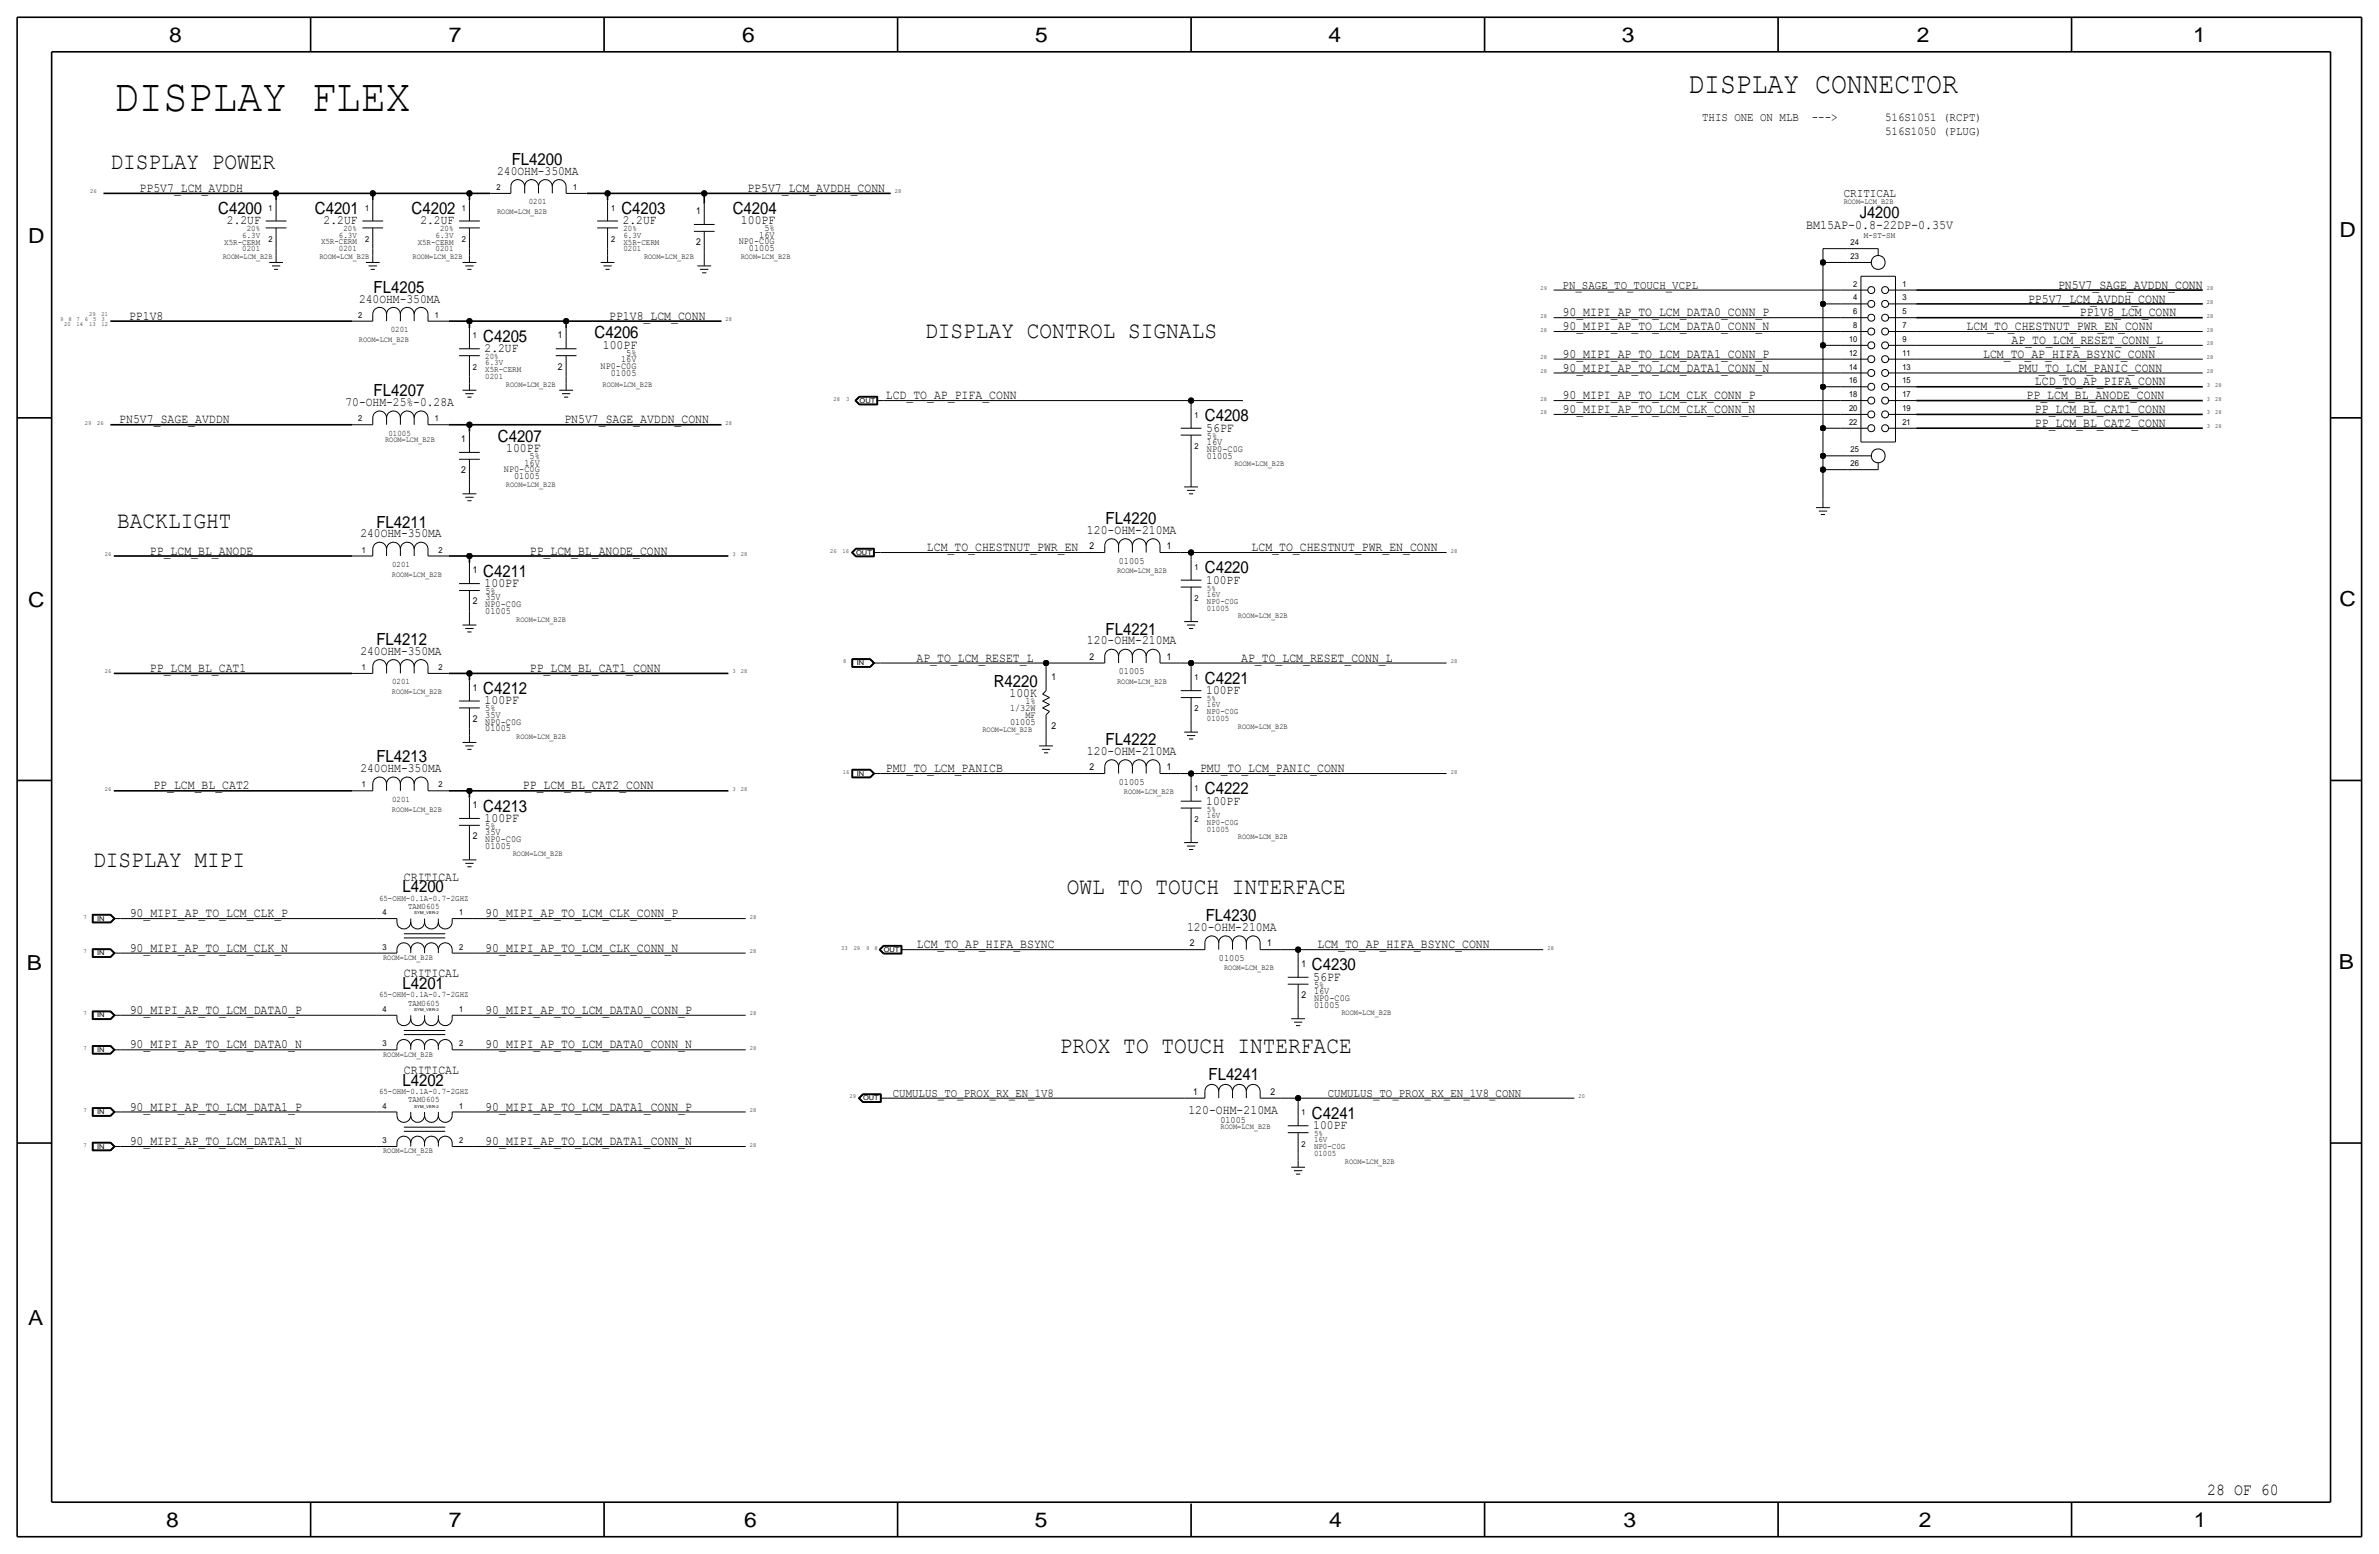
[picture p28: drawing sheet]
<svg xmlns="http://www.w3.org/2000/svg" width="875mm" height="572mm" viewBox="0 0 875 572" stroke-linecap="round" stroke-linejoin="round" font-family="sans-serif">
<defs><g id="words">
<text font-size="17" x="41.9" y="40.6">DISPLAY FLEX</text>
<text font-size="10.9" x="621" y="34.3">DISPLAY CONNECTOR</text>
<g font-size="8.7">
<text x="40.6" y="62.2">DISPLAY POWER</text>
<text x="340.3" y="124.5">DISPLAY CONTROL SIGNALS</text>
<text x="43.1" y="194.3">BACKLIGHT</text>
<text x="34.2" y="318.8">DISPLAY MIPI</text>
<text x="392.4" y="328.9">OWL TO TOUCH INTERFACE</text>
<text x="389.8" y="387.4">PROX TO TOUCH INTERFACE</text>
</g>
<g font-size="7.6">
<text x="62.2" y="15.5">8</text>
<text x="165" y="15.5">7</text>
<text x="273" y="15.5">6</text>
<text x="380.7" y="15.5">5</text>
<text x="488.6" y="15.5">4</text>
<text x="596.6" y="15.5">3</text>
<text x="705.1" y="15.5">2</text>
<text x="806.7" y="15.5">1</text>
<text x="10.4" y="89.4">D</text>
<text x="860.5" y="87.1">D</text>
<text x="10.4" y="223.3">C</text>
<text x="860.5" y="222.8">C</text>
<text x="9.8" y="356.6">B</text>
<text x="860.2" y="356.4">B</text>
<text x="10.4" y="487.4">A</text>
<text x="61.2" y="561.6">8</text>
<text x="165" y="561.6">7</text>
<text x="273.8" y="561.6">6</text>
<text x="380.7" y="561.6">5</text>
<text x="488.9" y="561.6">4</text>
<text x="597.1" y="561.6">3</text>
<text x="705.8" y="561.6">2</text>
<text x="806.9" y="561.6">1</text>
</g>
<g font-size="6.2">
<text x="188.2" y="60.7">FL4200</text>
<text x="80.3" y="78.7">C4200</text>
<text x="115.8" y="78.7">C4201</text>
<text x="151.4" y="78.7">C4202</text>
<text x="228.5" y="78.7">C4203</text>
<text x="269.5" y="78.7">C4204</text>
<text x="137.4" y="107.7">FL4205</text>
<text x="177.7" y="125.7">C4205</text>
<text x="218.7" y="124.5">C4206</text>
<text x="137.4" y="145.8">FL4207</text>
<text x="443.2" y="154.9">C4208</text>
<text x="183.1" y="162.6">C4207</text>
<text x="138.5" y="194.1">FL4211</text>
<text x="406.7" y="192.8">FL4220</text>
<text x="177.7" y="212.1">C4211</text>
<text x="443.2" y="210.8">C4220</text>
<text x="406.7" y="233.4">FL4221</text>
<text x="138.5" y="237.2">FL4212</text>
<text x="443.2" y="251.5">C4221</text>
<text x="177.7" y="255.3">C4212</text>
<text x="365.5" y="252.5">R4220</text>
<text x="406.7" y="274.1">FL4222</text>
<text x="138.5" y="280.4">FL4213</text>
<text x="443.2" y="292.1">C4222</text>
<text x="177.7" y="298.5">C4213</text>
<text x="148" y="328.2">L4200</text>
<text x="443.5" y="338.8">FL4230</text>
<text x="482.5" y="356.9">C4230</text>
<text x="148" y="363.7">L4201</text>
<text x="148" y="399.3">L4202</text>
<text x="444.5" y="397.3">FL4241</text>
<text x="482.5" y="411.5">C4241</text>
<text x="811.8" y="549.7">28 OF 60</text>
</g>
<text font-size="6" x="684" y="80">J4200</text>
<text font-size="4.8" x="664.3" y="84.1">BM15AP-0.8-22DP-0.35V</text>
<g font-size="4.7">
<text x="182.8" y="64.3">240OHM-350MA</text>
<text x="51.3" y="70.6">PP5V7_LCM_AVDDH</text>
<text x="274.9" y="70.6">PP5V7_LCM_AVDDH_CONN</text>
<text x="83.5" y="82.5">2.2UF</text>
<text x="119" y="82.5">2.2UF</text>
<text x="154.6" y="82.5">2.2UF</text>
<text x="229.1" y="82.5">2.2UF</text>
<text x="272.5" y="82.5">100PF</text>
<text x="757" y="106.2">PN5V7_SAGE_AVDDN_CONN</text>
<text x="132" y="111.3">240OHM-350MA</text>
<text x="745.9" y="111.2">PP5V7_LCM_AVDDH_CONN</text>
<text x="47.5" y="117.6">PP1V8</text>
<text x="224" y="117.6">PP1V8_LCM_CONN</text>
<text x="574.7" y="116.3">90_MIPI_AP_TO_LCM_DATA0_CONN_P</text>
<text x="765" y="116.3">PP1V8_LCM_CONN</text>
<text x="574.7" y="121.4">90_MIPI_AP_TO_LCM_DATA0_CONN_N</text>
<text x="723.3" y="121.4">LCM_TO_CHESTNUT_PWR_EN_CONN</text>
<text x="178.3" y="129.5">2.2UF</text>
<text x="221.7" y="128.3">100PF</text>
<text x="574.7" y="131.6">90_MIPI_AP_TO_LCM_DATA1_CONN_P</text>
<text x="729.4" y="131.6">LCM_TO_AP_HIFA_BSYNC_CONN</text>
<text x="739.8" y="126.5">AP_TO_LCM_RESET_CONN_L</text>
<text x="574.7" y="136.7">90_MIPI_AP_TO_LCM_DATA1_CONN_N</text>
<text x="742.1" y="136.7">PMU_TO_LCM_PANIC_CONN</text>
<text x="748.5" y="141.7">LCD_TO_AP_PIFA_CONN</text>
<text x="127.1" y="149.4">70-OHM-25%-0.28A</text>
<text x="325.8" y="146.8">LCD_TO_AP_PIFA_CONN</text>
<text x="574.7" y="146.8">90_MIPI_AP_TO_LCM_CLK_CONN_P</text>
<text x="745.4" y="146.8">PP_LCM_BL_ANODE_CONN</text>
<text x="43.9" y="155.7">PN5V7_SAGE_AVDDN</text>
<text x="207.6" y="155.7">PN5V7_SAGE_AVDDN_CONN</text>
<text x="574.7" y="151.9">90_MIPI_AP_TO_LCM_CLK_CONN_N</text>
<text x="748.5" y="151.9">PP_LCM_BL_CAT1_CONN</text>
<text x="443.7" y="158.7">56PF</text>
<text x="748.5" y="157">PP_LCM_BL_CAT2_CONN</text>
<text x="186.2" y="166.4">100PF</text>
<text x="132.6" y="197.6">240OHM-350MA</text>
<text x="399.8" y="196.3">120-OHM-210MA</text>
<text x="55.1" y="204">PP_LCM_BL_ANODE</text>
<text x="194.9" y="204">PP_LCM_BL_ANODE_CONN</text>
<text x="340.9" y="202.7">LCM_TO_CHESTNUT_PWR_EN</text>
<text x="460.3" y="202.7">LCM_TO_CHESTNUT_PWR_EN_CONN</text>
<text x="178.3" y="215.9">100PF</text>
<text x="443.7" y="214.6">100PF</text>
<text x="399.8" y="237">120-OHM-210MA</text>
<text x="132.6" y="240.8">240OHM-350MA</text>
<text x="337.1" y="243.3">AP_TO_LCM_RESET_L</text>
<text x="456.5" y="243.3">AP_TO_LCM_RESET_CONN_L</text>
<text x="55.1" y="247.1">PP_LCM_BL_CAT1</text>
<text x="194.9" y="247.1">PP_LCM_BL_CAT1_CONN</text>
<text x="371.3" y="256.3">100K</text>
<text x="443.7" y="255.3">100PF</text>
<text x="178.3" y="259.1">100PF</text>
<text x="399.8" y="277.6">120-OHM-210MA</text>
<text x="132.6" y="284">240OHM-350MA</text>
<text x="325.8" y="284">PMU_TO_LCM_PANICB</text>
<text x="441.4" y="284">PMU_TO_LCM_PANIC_CONN</text>
<text x="56.4" y="290.3">PP_LCM_BL_CAT2</text>
<text x="192.3" y="290.3">PP_LCM_BL_CAT2_CONN</text>
<text x="443.7" y="295.9">100PF</text>
<text x="178.3" y="302.3">100PF</text>
<text x="148.6" y="323.8">CRITICAL</text>
<text x="47.7" y="337.3">90_MIPI_AP_TO_LCM_CLK_P</text>
<text x="178.5" y="337.3">90_MIPI_AP_TO_LCM_CLK_CONN_P</text>
<text x="436.6" y="342.4">120-OHM-210MA</text>
<text x="47.7" y="350">90_MIPI_AP_TO_LCM_CLK_N</text>
<text x="178.5" y="350">90_MIPI_AP_TO_LCM_CLK_CONN_N</text>
<text x="337.3" y="348.7">LCM_TO_AP_HIFA_BSYNC</text>
<text x="484.6" y="348.7">LCM_TO_AP_HIFA_BSYNC_CONN</text>
<text x="148.6" y="359.4">CRITICAL</text>
<text x="483.1" y="360.7">56PF</text>
<text x="47.7" y="372.9">90_MIPI_AP_TO_LCM_DATA0_P</text>
<text x="178.5" y="372.9">90_MIPI_AP_TO_LCM_DATA0_CONN_P</text>
<text x="47.7" y="385.6">90_MIPI_AP_TO_LCM_DATA0_N</text>
<text x="178.5" y="385.6">90_MIPI_AP_TO_LCM_DATA0_CONN_N</text>
<text x="148.6" y="395">CRITICAL</text>
<text x="47.7" y="408.4">90_MIPI_AP_TO_LCM_DATA1_P</text>
<text x="178.5" y="408.4">90_MIPI_AP_TO_LCM_DATA1_CONN_P</text>
<text x="437.1" y="409.7">120-OHM-210MA</text>
<text x="483.1" y="415.3">100PF</text>
<text x="47.7" y="421.1">90_MIPI_AP_TO_LCM_DATA1_N</text>
<text x="178.5" y="421.1">90_MIPI_AP_TO_LCM_DATA1_CONN_N</text>
</g>
<text font-size="4.5" x="678.1" y="72.4">CRITICAL</text>
<g font-size="4.4">
<text x="626.1" y="44.4">THIS ONE ON MLB</text>
<text x="666.4" y="44.4">---&gt;</text>
<text x="693.4" y="44.4">516S1051 (RCPT)</text>
<text x="693.4" y="49.5">516S1050 (PLUG)</text>
<text x="574.8" y="106.2">PN_SAGE_TO_TOUCH_VCPL</text>
<text x="328.4" y="403.4">CUMULUS_TO_PROX_RX_EN_1V8</text>
<text x="488.4" y="403.4">CUMULUS_TO_PROX_RX_EN_1V8_CONN</text>
</g>
<g font-size="3.5">
<text x="256" y="78.7">1</text>
<text x="271.7" y="89.9">NP0-C0G</text>
<text x="279.3" y="87.4">16V</text>
<text x="281.2" y="85.1">5%</text>
<text x="256" y="90.2">2</text>
<text x="275.5" y="92.5">01005</text>
<text x="205.2" y="124.5">1</text>
<text x="230.4" y="130.8">5%</text>
<text x="205.2" y="135.9">2</text>
<text x="220.9" y="135.6">NP0-C0G</text>
<text x="228.5" y="133.1">16V</text>
<text x="224.7" y="138.2">01005</text>
<text x="443.9" y="161.3">5%</text>
<text x="169.6" y="162.6">1</text>
<text x="443.9" y="166.1">NP0-C0G</text>
<text x="443.9" y="163.6">16V</text>
<text x="169.6" y="174">2</text>
<text x="185.3" y="173.7">NP0-C0G</text>
<text x="192.9" y="171.2">16V</text>
<text x="194.8" y="168.9">5%</text>
<text x="443.9" y="168.7">01005</text>
<text x="189.1" y="176.3">01005</text>
<text x="400.8" y="201.9">2</text>
<text x="429.2" y="201.9">1</text>
<text x="411.5" y="207.3">01005</text>
<text x="173.9" y="210.8">1</text>
<text x="178.5" y="220.7">35V</text>
<text x="178.5" y="218.4">5%</text>
<text x="173.9" y="222.2">2</text>
<text x="178.5" y="225.8">01005</text>
<text x="178.5" y="223.3">NP0-C0G</text>
<text x="400.8" y="242.6">2</text>
<text x="429.2" y="242.6">1</text>
<text x="386.8" y="250.2">1</text>
<text x="411.5" y="247.9">01005</text>
<text x="173.9" y="254">1</text>
<text x="178.5" y="261.6">5%</text>
<text x="178.5" y="263.9">35V</text>
<text x="371.5" y="261.6">1/32W</text>
<text x="377.2" y="259.1">1%</text>
<text x="173.9" y="265.4">2</text>
<text x="178.5" y="269">01005</text>
<text x="178.5" y="266.4">NP0-C0G</text>
<text x="371.5" y="266.7">01005</text>
<text x="377.2" y="264.2">MF</text>
<text x="386.8" y="268">2</text>
<text x="400.8" y="283.2">2</text>
<text x="429.2" y="283.2">1</text>
<text x="411.5" y="288.5">01005</text>
<text x="173.9" y="297.2">1</text>
<text x="178.5" y="304.8">5%</text>
<text x="173.9" y="308.6">2</text>
<text x="178.5" y="309.6">NP0-C0G</text>
<text x="178.5" y="307.1">35V</text>
<text x="178.5" y="312.2">01005</text>
<text x="437.6" y="348">2</text>
<text x="466" y="348">1</text>
<text x="448.4" y="353.3">01005</text>
<text x="478.7" y="355.6">1</text>
<text x="483.3" y="363.2">5%</text>
<text x="483.3" y="365.5">16V</text>
<text x="478.7" y="367">2</text>
<text x="483.3" y="370.6">01005</text>
<text x="483.3" y="368">NP0-C0G</text>
<text x="438.9" y="402.6">1</text>
<text x="467.3" y="402.6">2</text>
<text x="448.9" y="413">01005</text>
</g>
<g font-size="3.1">
<text x="182.6" y="69.9">2</text>
<text x="210.8" y="69.9">1</text>
<text x="98.8" y="77.5">1</text>
<text x="134.3" y="77.5">1</text>
<text x="169.9" y="77.5">1</text>
<text x="194.5" y="75.2">0201</text>
<text x="224.7" y="77.5">1</text>
<text x="82.5" y="89.9">X5R-CERM</text>
<text x="89.1" y="87.4">6.3V</text>
<text x="90.8" y="85.1">20%</text>
<text x="98.8" y="88.9">2</text>
<text x="118.1" y="89.9">X5R-CERM</text>
<text x="124.7" y="87.4">6.3V</text>
<text x="126.3" y="85.1">20%</text>
<text x="134.3" y="88.9">2</text>
<text x="153.6" y="89.9">X5R-CERM</text>
<text x="160.2" y="87.4">6.3V</text>
<text x="161.9" y="85.1">20%</text>
<text x="169.9" y="88.9">2</text>
<text x="224.7" y="88.9">2</text>
<text x="229.3" y="87.4">6.3V</text>
<text x="229.3" y="85.1">20%</text>
<text x="229.3" y="89.9">X5R-CERM</text>
<text x="685.6" y="87.6">M-ST-SM</text>
<text x="89.1" y="92.5">0201</text>
<text x="124.7" y="92.5">0201</text>
<text x="160.2" y="92.5">0201</text>
<text x="229.3" y="92.5">0201</text>
<text x="680.7" y="95.3">23</text>
<text x="680.7" y="90.2">24</text>
<text x="681.7" y="105.4">2</text>
<text x="699.7" y="105.4">1</text>
<text x="681.7" y="110.5">4</text>
<text x="699.7" y="110.5">3</text>
<text x="131.8" y="116.8">2</text>
<text x="160" y="116.8">1</text>
<text x="681.7" y="115.6">6</text>
<text x="699.7" y="115.6">5</text>
<text x="143.7" y="122.2">0201</text>
<text x="173.9" y="124.5">1</text>
<text x="680.2" y="125.7">10</text>
<text x="681.7" y="120.7">8</text>
<text x="699.7" y="120.7">7</text>
<text x="699.7" y="125.7">9</text>
<text x="680.2" y="130.8">12</text>
<text x="699.7" y="130.8">11</text>
<text x="173.9" y="135.9">2</text>
<text x="178.5" y="136.9">X5R-CERM</text>
<text x="178.5" y="134.4">6.3V</text>
<text x="178.5" y="132.1">20%</text>
<text x="680.2" y="135.9">14</text>
<text x="699.7" y="135.9">13</text>
<text x="178.5" y="139.4">0201</text>
<text x="680.2" y="141">16</text>
<text x="699.7" y="141">15</text>
<text x="680.2" y="146.1">18</text>
<text x="699.7" y="146.1">17</text>
<text x="131.8" y="154.9">2</text>
<text x="160" y="154.9">1</text>
<text x="439.4" y="153.7">1</text>
<text x="680.2" y="151.1">20</text>
<text x="699.7" y="151.1">19</text>
<text x="142.9" y="160.3">01005</text>
<text x="680.2" y="156.2">22</text>
<text x="699.7" y="156.2">21</text>
<text x="439.4" y="165.1">2</text>
<text x="680.7" y="166.4">25</text>
<text x="680.7" y="171.5">26</text>
<text x="133" y="203.2">1</text>
<text x="161.2" y="203.2">2</text>
<text x="144.2" y="208.5">0201</text>
<text x="439.4" y="209.5">1</text>
<text x="439.4" y="221">2</text>
<text x="443.9" y="219.5">16V</text>
<text x="443.9" y="222">NP0-C0G</text>
<text x="443.9" y="217.2">5%</text>
<text x="443.9" y="224.5">01005</text>
<text x="133" y="246.4">1</text>
<text x="144.2" y="251.7">0201</text>
<text x="161.2" y="246.4">2</text>
<text x="439.4" y="250.2">1</text>
<text x="443.9" y="257.8">5%</text>
<text x="439.4" y="261.6">2</text>
<text x="443.9" y="262.6">NP0-C0G</text>
<text x="443.9" y="260.1">16V</text>
<text x="443.9" y="265.2">01005</text>
<text x="133" y="289.6">1</text>
<text x="161.2" y="289.6">2</text>
<text x="439.4" y="290.8">1</text>
<text x="144.2" y="294.9">0201</text>
<text x="443.9" y="298.4">5%</text>
<text x="439.4" y="302.3">2</text>
<text x="443.9" y="300.7">16V</text>
<text x="443.9" y="305.8">01005</text>
<text x="443.9" y="303.3">NP0-C0G</text>
<text x="139.4" y="331.2">65-OHM-0.1A-0.7-2GHZ</text>
<text x="150.1" y="334.3">TAM0605</text>
<text x="140.7" y="336.5">4</text>
<text x="168.9" y="336.5">1</text>
<text x="140.7" y="349.3">3</text>
<text x="168.9" y="349.3">2</text>
<text x="139.4" y="366.8">65-OHM-0.1A-0.7-2GHZ</text>
<text x="150.1" y="369.8">TAM0605</text>
<text x="140.7" y="372.1">4</text>
<text x="168.9" y="372.1">1</text>
<text x="140.7" y="384.8">3</text>
<text x="168.9" y="384.8">2</text>
<text x="139.4" y="402.3">65-OHM-0.1A-0.7-2GHZ</text>
<text x="140.7" y="407.7">4</text>
<text x="150.1" y="405.4">TAM0605</text>
<text x="168.9" y="407.7">1</text>
<text x="478.7" y="410.2">1</text>
<text x="483.3" y="417.8">5%</text>
<text x="140.7" y="420.4">3</text>
<text x="168.9" y="420.4">2</text>
<text x="478.7" y="421.6">2</text>
<text x="483.3" y="425.2">01005</text>
<text x="483.3" y="420.1">16V</text>
<text x="483.3" y="422.7">NP0-C0G</text>
</g>
<g font-size="2.9">
<text x="678.1" y="74.9">ROOM=LCM_B2B</text>
<text x="182.8" y="78.7">ROOM=LCM_B2B</text>
<text x="81.9" y="95.3">ROOM=LCM_B2B</text>
<text x="117.5" y="95.3">ROOM=LCM_B2B</text>
<text x="151.8" y="95.3">ROOM=LCM_B2B</text>
<text x="236.9" y="95.3">ROOM=LCM_B2B</text>
<text x="272.4" y="95.3">ROOM=LCM_B2B</text>
<text x="132" y="125.7">ROOM=LCM_B2B</text>
<text x="186.1" y="142.2">ROOM=LCM_B2B</text>
<text x="221.6" y="142.2">ROOM=LCM_B2B</text>
<text x="141.6" y="162.6">ROOM=LCM_B2B</text>
<text x="454" y="171.5">ROOM=LCM_B2B</text>
<text x="186.1" y="179.1">ROOM=LCM_B2B</text>
<text x="144.2" y="212.1">ROOM=LCM_B2B</text>
<text x="410.9" y="210.8">ROOM=LCM_B2B</text>
<text x="455.3" y="227.3">ROOM=LCM_B2B</text>
<text x="189.9" y="228.6">ROOM=LCM_B2B</text>
<text x="410.9" y="251.5">ROOM=LCM_B2B</text>
<text x="144.2" y="255.3">ROOM=LCM_B2B</text>
<text x="361.3" y="269.2">ROOM=LCM_B2B</text>
<text x="455.3" y="268">ROOM=LCM_B2B</text>
<text x="189.9" y="271.8">ROOM=LCM_B2B</text>
<text x="413.4" y="292.1">ROOM=LCM_B2B</text>
<text x="144.2" y="298.4">ROOM=LCM_B2B</text>
<text x="455.3" y="308.6">ROOM=LCM_B2B</text>
<text x="188.6" y="315">ROOM=LCM_B2B</text>
<text x="140.9" y="353.1">ROOM=LCM_B2B</text>
<text x="450.2" y="356.9">ROOM=LCM_B2B</text>
<text x="493.4" y="373.4">ROOM=LCM_B2B</text>
<text x="140.9" y="388.6">ROOM=LCM_B2B</text>
<text x="449" y="415.3">ROOM=LCM_B2B</text>
<text x="140.9" y="424.2">ROOM=LCM_B2B</text>
<text x="494.7" y="428">ROOM=LCM_B2B</text>
</g>
<g font-size="2.5">
<text x="316.2" y="148.1">OUT</text>
<text x="314.9" y="204">OUT</text>
<text x="315.2" y="244.6">IN</text>
<text x="315.2" y="285.2">IN</text>
<text x="35.8" y="338.6">IN</text>
<text x="35.8" y="351.3">IN</text>
<text x="325.1" y="350">OUT</text>
<text x="35.8" y="374.1">IN</text>
<text x="35.8" y="386.8">IN</text>
<text x="317.4" y="404.6">OUT</text>
<text x="35.8" y="409.7">IN</text>
<text x="35.8" y="422.4">IN</text>
</g>
<g font-size="2.3">
<text x="33.2" y="71.1">26</text>
<text x="329.1" y="71.1">28</text>
<text x="566.6" y="106.7">29</text>
<text x="811.7" y="106.7">28</text>
<text x="811.7" y="111.8">28</text>
<text x="22.1" y="118.1">9</text>
<text x="23.6" y="119.9">20</text>
<text x="25.1" y="118.1">8</text>
<text x="28.2" y="119.9">14</text>
<text x="28.2" y="118.1">7</text>
<text x="31.2" y="118.1">6</text>
<text x="32.8" y="116.3">29</text>
<text x="32.8" y="119.9">13</text>
<text x="34.3" y="118.1">5</text>
<text x="37.3" y="116.3">21</text>
<text x="37.3" y="118.1">3</text>
<text x="37.3" y="119.9">12</text>
<text x="266.9" y="118.1">28</text>
<text x="566.6" y="116.8">28</text>
<text x="811.7" y="116.8">28</text>
<text x="566.6" y="121.9">28</text>
<text x="811.7" y="121.9">28</text>
<text x="811.7" y="127">28</text>
<text x="566.6" y="132.1">28</text>
<text x="566.6" y="137.2">28</text>
<text x="811.7" y="132.1">28</text>
<text x="811.7" y="137.2">28</text>
<text x="811.7" y="142.2">3</text>
<text x="814.8" y="142.2">28</text>
<text x="306.6" y="147.3">28</text>
<text x="311.2" y="147.3">3</text>
<text x="566.6" y="147.3">28</text>
<text x="811.7" y="147.3">3</text>
<text x="814.8" y="147.3">28</text>
<text x="566.6" y="152.4">28</text>
<text x="811.7" y="152.4">3</text>
<text x="814.8" y="152.4">28</text>
<text x="31.2" y="156.2">29</text>
<text x="35.8" y="156.2">26</text>
<text x="266.9" y="156.2">28</text>
<text x="811.7" y="157.5">3</text>
<text x="814.8" y="157.5">28</text>
<text x="305.3" y="203.2">26</text>
<text x="309.9" y="203.2">16</text>
<text x="533.6" y="203.2">28</text>
<text x="38.6" y="204.5">26</text>
<text x="269.4" y="204.5">3</text>
<text x="272.5" y="204.5">28</text>
<text x="310.1" y="243.8">8</text>
<text x="533.6" y="243.8">28</text>
<text x="38.6" y="247.7">26</text>
<text x="269.4" y="247.7">3</text>
<text x="272.5" y="247.7">28</text>
<text x="310" y="284.5">16</text>
<text x="533.6" y="284.5">28</text>
<text x="38.6" y="290.8">26</text>
<text x="269.4" y="290.8">3</text>
<text x="272.5" y="290.8">28</text>
<text x="30.7" y="337.8">7</text>
<text x="275.8" y="337.8">28</text>
<text x="30.7" y="350.5">7</text>
<text x="275.8" y="350.5">28</text>
<text x="309.4" y="349.3">33</text>
<text x="314" y="349.3">29</text>
<text x="318.6" y="349.3">9</text>
<text x="321.6" y="349.3">8</text>
<text x="569.2" y="349.3">28</text>
<text x="30.7" y="373.4">7</text>
<text x="275.8" y="373.4">28</text>
<text x="30.7" y="386.1">7</text>
<text x="275.8" y="386.1">28</text>
<text x="312.4" y="403.9">29</text>
<text x="580.6" y="403.9">20</text>
<text x="30.7" y="408.9">7</text>
<text x="275.8" y="408.9">28</text>
<text x="30.7" y="421.6">7</text>
<text x="275.8" y="421.6">28</text>
</g>
<g font-size="1.5">
<text x="152.4" y="336.3">SYM_VER-2</text>
<text x="152.4" y="371.9">SYM_VER-2</text>
<text x="152.4" y="407.4">SYM_VER-2</text>
</g>
</g></defs>
<g fill="none" stroke="#000" stroke-width=".37">
<path d="M101.5 73.7v7.6zM137.1 73.7v7.6zM172.7 73.7v7.6zM180.3 71.1h7.6zM187.9 68.6v2.5zM187.9 68.6a2.54 2.54 0 0 1 2.5-2.5 2.54 2.54 0 0 1 2.6 2.5 2.54 2.54 0 0 1 2.5-2.5 2.54 2.54 0 0 1 2.6 2.5 2.54 2.54 0 0 1 2.5-2.5 2.54 2.54 0 0 1 2.5 2.5 2.54 2.54 0 0 1 2.6-2.5 2.54 2.54 0 0 1 2.5 2.5M193 68.6v2.5zM198.1 68.6v2.5zM203.1 68.6v2.5zM208.2 68.6v2.5zM208.2 71.1h7.6zM223.5 73.7v7.6z"/>
<path d="M259 74.9v7.7zM97.7 83.8h7.7zM97.7 81.3h7.7zM99 96.5h5.1zM100 97.8h3.1zM100.8 99.1h1.5zM101.5 91.4v2.6zM101.5 83.8v7.6zM101.5 94v2.5zM133.3 83.8h7.6zM133.3 81.3h7.6zM134.6 96.5h5z"/>
<path d="M135.6 97.8h3zM136.3 99.1h1.6zM137.1 91.4v2.6zM137.1 83.8v7.6zM137.1 94v2.5zM168.9 83.8h7.6zM168.9 81.3h7.6zM170.1 96.5h5.1zM171.1 97.8h3.1zM171.9 99.1h1.5zM172.7 91.4v2.6zM172.7 83.8v7.6z"/>
<path d="M172.7 94v2.5zM219.7 83.8h7.6zM219.7 81.3h7.6zM220.9 96.5h5.1zM221.9 97.8h3.1zM222.7 99.1h1.5zM223.5 91.4v2.6zM223.5 83.8v7.6zM223.5 94v2.5zM255.2 85.1h7.6zM255.2 82.6h7.6zM256.5 97.8h5.1z"/>
<path d="M257.5 99.1h3.1zM259 92.7v2.6zM259 85.1v7.6zM259 95.3v2.5zM670.5 96.5h8.9zM670.5 91.4h8.9zM670.5 96.5v15.3zM670.5 91.4v5.1zM679.4 91.4h11.4zM679.4 96.5h8.9zM690.8 91.4v2.6zM129.5 118.1h7.6z"/>
<path d="M137.1 115.6a2.54 2.54 0 0 1 2.5-2.6 2.54 2.54 0 0 1 2.6 2.6 2.54 2.54 0 0 1 2.5-2.6 2.54 2.54 0 0 1 2.6 2.6 2.54 2.54 0 0 1 2.5-2.6 2.54 2.54 0 0 1 2.5 2.6 2.54 2.54 0 0 1 2.6-2.6 2.54 2.54 0 0 1 2.5 2.6M137.1 115.6v2.5zM142.2 115.6v2.5zM147.3 115.6v2.5zM152.3 115.6v2.5zM157.4 118.1h7.6zM157.4 115.6v2.5zM258.3 100.3h1.5zM571.5 116.8h105.4zM571.5 106.7h105.4zM670.5 111.8v15.2zM670.5 111.8h6.4z"/>
<path d="M676.9 106.7h10.1zM676.9 111.8h10.1zM676.9 116.8h10.1zM684.5 101.6v61zM684.5 101.6h12.7zM694.6 116.8h10.2zM694.6 111.8h10.2zM694.6 106.7h10.2zM697.2 101.6v61zM168.9 128.3h7.6zM168.9 130.8h7.6zM172.7 138.4v2.6z"/>
<path d="M172.7 120.7v7.6zM172.7 130.8v7.6zM204.4 130.8h7.6zM204.4 128.3h7.6zM208.2 138.4v2.6zM208.2 120.7v7.6zM208.2 130.8v7.6zM571.5 132.1h105.4zM571.5 121.9h105.4zM571.5 137.2h105.4zM670.5 127v15.2zM670.5 127h6.4z"/>
<path d="M676.9 121.9h10.1zM676.9 127h10.1zM676.9 132.1h10.1zM676.9 137.2h10.1zM694.6 127h10.2zM694.6 137.2h10.2zM694.6 132.1h10.2zM694.6 121.9h10.2zM704.8 137.2h105.4zM704.8 132.1h105.4zM704.8 127h105.4zM704.8 121.9h105.4z"/>
<path d="M129.5 156.2h7.6zM137.1 153.7a2.54 2.54 0 0 1 2.5-2.6 2.54 2.54 0 0 1 2.6 2.6 2.54 2.54 0 0 1 2.5-2.6 2.54 2.54 0 0 1 2.6 2.6 2.54 2.54 0 0 1 2.5-2.6 2.54 2.54 0 0 1 2.5 2.6 2.54 2.54 0 0 1 2.6-2.6 2.54 2.54 0 0 1 2.5 2.6M137.1 153.7v2.5zM142.2 153.7v2.5zM147.3 153.7v2.5zM152.3 153.7v2.5zM157.4 156.2h7.6zM157.4 153.7v2.5zM170.1 143.5h5.1zM171.1 144.8h3.1zM171.9 146.1h1.5zM172.7 158.8v7.6z"/>
<path d="M172.7 141v2.5zM205.7 143.5h5.1zM206.7 144.8h3.1zM207.5 146.1h1.5zM208.2 141v2.5zM314.5 147.3l1.5 1.6zM314.5 147.3l1.5-1.6zM314.6 147.3l1.5-1.5zM314.6 147.3l1.5 1.5zM314.8 147.3l1.3-1.4zM314.8 147.3l1.3 1.4zM314.9 147.3l1.3 1.3z"/>
<path d="M316 145.7h6.8zM316 148.9h6.8zM316.1 148.8h6.6zM316.1 145.8h6.6zM316.1 145.9h6.5zM316.1 148.7h6.5zM316.2 146.1h6.3zM316.2 148.6h6.3zM316.2 146l-1.3 1.3zM322.5 146.1v2.5zM322.5 147.3h2.6zM322.6 145.9v2.8z"/>
<path d="M322.7 145.8v3zM322.8 145.7v3.2zM325.1 147.3h113zM434.3 157.5h7.6zM438.1 147.3h19.1zM438.1 147.3v2.6zM438.1 149.9v7.6zM571.5 152.4h105.4zM571.5 147.3h105.4zM670.5 157.5v10.1zM670.5 142.2v15.3zM670.5 157.5h6.4z"/>
<path d="M670.5 142.2h6.4zM676.9 157.5h10.1zM676.9 152.4h10.1zM676.9 147.3h10.1zM676.9 142.2h10.1zM694.6 157.5h10.2zM694.6 152.4h10.2zM694.6 147.3h10.2zM694.6 142.2h10.2zM168.9 168.9h7.6zM168.9 166.4h7.6zM172.7 176.5v2.6z"/>
<path d="M172.7 168.9v7.6zM172.7 179.1v2.5zM434.3 160h7.6zM435.6 179.1h5zM438.1 167.6v8.9zM438.1 176.5v2.6zM438.1 160v7.6zM670.5 172.7h8.9zM670.5 167.6h8.9zM670.5 167.6v5.1zM670.5 172.7v11.5zM679.4 172.7h11.4z"/>
<path d="M679.4 167.6h8.9zM684.5 162.6h12.7zM690.8 170.2v2.5zM170.1 181.6h5.1zM171.1 182.9h3.1zM171.9 184.2h1.5zM436.6 180.3h3zM437.3 181.6h1.6zM668 186.7h5.1zM669 188h3zM669.7 189.2h1.6zM670.5 184.2v2.5z"/>
<path d="M129.5 204.5h7.6zM137.1 201.9a2.54 2.54 0 0 1 2.5-2.5 2.54 2.54 0 0 1 2.6 2.5 2.54 2.54 0 0 1 2.5-2.5 2.54 2.54 0 0 1 2.6 2.5 2.54 2.54 0 0 1 2.5-2.5 2.54 2.54 0 0 1 2.5 2.5 2.54 2.54 0 0 1 2.6-2.5 2.54 2.54 0 0 1 2.5 2.5M137.1 201.9v2.6zM142.2 201.9v2.6zM147.3 201.9v2.6zM152.3 201.9v2.6zM157.4 204.5h7.6zM157.4 201.9v2.6zM168.9 214.6h7.6zM168.9 217.2h7.6zM172.7 207v7.6zM172.7 217.2v7.6z"/>
<path d="M313.2 203.2l1.6 1.6zM313.2 203.2l1.6-1.6zM313.3 203.2l1.5 1.5zM313.3 203.2l1.5-1.5zM313.5 203.2l1.4-1.4zM313.5 203.2l1.4 1.4zM313.6 203.2l1.3 1.3zM313.6 203.2l1.3-1.3zM314.8 201.6h6.8zM314.8 204.8h6.8zM314.8 201.7h6.7zM314.8 204.7h6.7z"/>
<path d="M314.9 204.6h6.5zM314.9 201.8h6.5zM314.9 201.9h6.4zM314.9 204.5h6.4zM321.3 201.9v2.6zM321.3 203.2h2.5zM321.4 201.8v2.8zM321.5 201.7v3zM321.6 201.6v3.2zM323.8 203.2h74.9zM398.7 203.2h7.7zM406.4 200.7v2.5z"/>
<path d="M406.4 200.7a2.54 2.54 0 0 1 2.5-2.6 2.54 2.54 0 0 1 2.5 2.6 2.54 2.54 0 0 1 2.6-2.6 2.54 2.54 0 0 1 2.5 2.6 2.54 2.54 0 0 1 2.6-2.6 2.54 2.54 0 0 1 2.5 2.6 2.54 2.54 0 0 1 2.5-2.6 2.54 2.54 0 0 1 2.6 2.6M411.4 200.7v2.5zM416.5 200.7v2.5zM421.6 200.7v2.5zM426.7 200.7v2.5zM426.7 203.2h7.6zM434.3 215.9h7.6zM434.3 203.2h3.8zM434.3 213.4h7.6zM438.1 203.2h94zM438.1 203.2v2.5zM438.1 205.7v7.7z"/>
<path d="M438.1 215.9v7.6zM170.1 229.9h5.1zM171.1 231.1h3.1zM171.9 232.4h1.5zM172.7 224.8v2.5zM172.7 227.3v2.6zM435.6 228.6h5zM436.6 229.9h3zM437.3 231.1h1.6zM438.1 223.5v2.6zM438.1 226.1v2.5zM129.5 247.7h7.6z"/>
<path d="M137.1 245.1a2.54 2.54 0 0 1 2.5-2.5 2.54 2.54 0 0 1 2.6 2.5 2.54 2.54 0 0 1 2.5-2.5 2.54 2.54 0 0 1 2.6 2.5 2.54 2.54 0 0 1 2.5-2.5 2.54 2.54 0 0 1 2.5 2.5 2.54 2.54 0 0 1 2.6-2.5 2.54 2.54 0 0 1 2.5 2.5M137.1 245.1v2.5zM142.2 245.1v2.5zM147.3 245.1v2.5zM152.3 245.1v2.5zM157.4 247.7h7.6zM157.4 245.1v2.5zM168.9 257.8h7.6zM172.7 250.2v7.6zM313.3 242.3h6.8zM313.3 242.3v3.1zM313.3 245.4h6.8z"/>
<path d="M313.4 242.4v2.9zM313.4 245.3h6.7zM313.4 242.4h6.7zM313.5 242.5v2.7zM313.5 245.2h6.5zM313.5 242.5h6.5zM313.6 242.6h6.4zM313.6 242.6v2.5zM313.6 245.1h6.4zM320 242.6l1.3 1.2zM320 245.1l1.3-1.3zM320 245.2l1.4-1.4z"/>
<path d="M320 242.5l1.4 1.3zM320.1 245.3l1.5-1.5zM320.1 242.4l1.5 1.4zM320.1 245.4l1.6-1.6zM320.1 242.3l1.6 1.5zM321.3 243.8h2.5zM323.8 243.8h61zM383.5 257.8l2.5-1.3zM383.5 255.3l2.5 1.2zM383.5 257.8l2.5 1.3zM384.8 243.8h13.9zM384.8 243.8v2.6z"/>
<path d="M384.8 246.4v7.6zM384.8 254l-1.3 1.3zM398.7 243.8h7.7zM406.4 241.3v2.5zM406.4 241.3a2.54 2.54 0 0 1 2.5-2.5 2.54 2.54 0 0 1 2.5 2.5 2.54 2.54 0 0 1 2.6-2.5 2.54 2.54 0 0 1 2.5 2.5 2.54 2.54 0 0 1 2.6-2.5 2.54 2.54 0 0 1 2.5 2.5 2.54 2.54 0 0 1 2.5-2.5 2.54 2.54 0 0 1 2.6 2.5M411.4 241.3v2.5zM416.5 241.3v2.5zM421.6 241.3v2.5zM426.7 241.3v2.5zM426.7 243.8h7.6zM434.3 256.5h7.6zM434.3 243.8h3.8z"/>
<path d="M434.3 254h7.6zM438.1 243.8v2.6zM438.1 246.4v7.6zM438.1 256.5v7.7zM438.1 243.8h94zM168.9 260.4h7.6zM170.1 273.1h5.1zM171.1 274.3h3.1zM171.9 275.6h1.5zM172.7 268v2.5zM172.7 260.3v7.7zM172.7 270.5v2.5z"/>
<path d="M382.2 274.3h5.1zM383.2 275.6h3.1zM383.5 260.4l2.5-1.3zM383.5 260.4l2.5 1.2zM384 276.9h1.5zM384.8 269.2v2.6zM384.8 271.8v2.5zM384.8 262.9v6.3zM386 261.6l-1.2 1.3zM435.6 269.2h5zM436.6 270.5h3zM437.3 271.8h1.6z"/>
<path d="M438.1 264.2v2.5zM438.1 266.7v2.5zM129.5 290.8h7.6zM137.1 288.3a2.54 2.54 0 0 1 2.5-2.5 2.54 2.54 0 0 1 2.6 2.5 2.54 2.54 0 0 1 2.5-2.5 2.54 2.54 0 0 1 2.6 2.5 2.54 2.54 0 0 1 2.5-2.5 2.54 2.54 0 0 1 2.5 2.5 2.54 2.54 0 0 1 2.6-2.5 2.54 2.54 0 0 1 2.5 2.5M137.1 288.3v2.5zM142.2 288.3v2.5zM147.3 288.3v2.5zM152.3 288.3v2.5zM157.4 290.8h7.6zM157.4 288.3v2.5zM172.7 293.4v7.6zM313.3 282.9h6.8z"/>
<path d="M313.3 282.9v3.2zM313.3 286.1h6.8zM313.4 283v3zM313.4 286h6.7zM313.4 283h6.7zM313.5 283.1v2.8zM313.5 285.9h6.5zM313.5 283.1h6.5zM313.6 283.2h6.4zM313.6 283.2v2.5zM313.6 285.8h6.4zM320 283.2l1.3 1.3z"/>
<path d="M320 285.8l1.3-1.3zM320 285.9l1.4-1.4zM320 283.1l1.4 1.4zM320.1 286l1.5-1.5zM320.1 283l1.5 1.5zM320.1 286.1l1.6-1.6zM320.1 282.9l1.6 1.6zM321.3 284.5h2.5zM323.8 284.5h74.9zM398.7 284.5h7.7zM406.4 281.9v2.6zM406.4 281.9a2.54 2.54 0 0 1 2.5-2.5 2.54 2.54 0 0 1 2.5 2.5 2.54 2.54 0 0 1 2.6-2.5 2.54 2.54 0 0 1 2.5 2.5 2.54 2.54 0 0 1 2.6-2.5 2.54 2.54 0 0 1 2.5 2.5 2.54 2.54 0 0 1 2.5-2.5 2.54 2.54 0 0 1 2.6 2.5"/>
<path d="M411.4 281.9v2.6zM416.5 281.9v2.6zM421.6 281.9v2.6zM426.7 281.9v2.6zM426.7 284.5h7.6zM434.3 297.2h7.6zM434.3 284.5h3.8zM434.3 294.6h7.6zM438.1 284.5v2.5zM438.1 287v7.6zM438.1 297.2v7.6zM438.1 284.5h94z"/>
<path d="M168.9 301h7.6zM168.9 303.5h7.6zM170.1 316.2h5.1zM171.1 317.5h3.1zM171.9 318.8h1.5zM172.7 311.2v2.5zM172.7 303.5v7.7zM172.7 313.7v2.5zM435.6 309.9h5zM436.6 311.2h3zM437.3 312.4h1.6zM438.1 304.8v2.5z"/>
<path d="M438.1 307.3v2.6zM33.9 336.2h6.8zM33.9 336.2v3.2zM33.9 339.4h6.8zM34 336.3h6.7zM34 336.3v3zM34 339.3h6.7zM34.1 336.4v2.8zM34.1 339.2h6.5zM34.1 336.4h6.5zM34.2 336.6h6.4zM34.2 336.6v2.5z"/>
<path d="M34.2 339.1h6.4zM40.6 336.5l1.3 1.3zM40.6 339.1l1.3-1.3zM40.6 336.4l1.4 1.4zM40.7 336.3l1.5 1.5zM40.7 339.4l1.6-1.6zM40.7 336.2l1.6 1.6zM41.9 337.8h2.5zM42 337.8l-1.4 1.4zM42.2 337.8l-1.5 1.5zM44.4 337.8h94zM138.4 337.8h7.6z"/>
<path d="M146 337.8v1.3zM146 339.1a2.54 2.54 0 0 0 2.5 2.5 2.54 2.54 0 0 0 2.6-2.5 2.54 2.54 0 0 0 2.5 2.5 2.54 2.54 0 0 0 2.6-2.5 2.54 2.54 0 0 0 2.5 2.5 2.54 2.54 0 0 0 2.5-2.5 2.54 2.54 0 0 0 2.6 2.5 2.54 2.54 0 0 0 2.5-2.5M151.1 337.8v1.3zM156.2 337.8v1.3zM161.2 337.8v1.3zM166.3 337.8v1.3zM166.3 337.8h7.6zM173.9 337.8h100.4zM33.9 348.9h6.8zM33.9 348.9v3.2zM33.9 352.1h6.8zM34 349h6.7z"/>
<path d="M34 349v3zM34 352h6.7zM34.1 349.1v2.8zM34.1 351.9h6.5zM34.1 349.1h6.5zM34.2 349.2h6.4zM34.2 349.2v2.6zM34.2 351.8h6.4zM40.6 349.2l1.3 1.3zM40.6 351.8l1.3-1.3zM40.6 349.1l1.4 1.4zM40.7 349l1.5 1.5z"/>
<path d="M40.7 352l1.5-1.5zM40.7 348.9l1.6 1.6zM41.9 350.5h2.5zM42 350.5l-1.4 1.4zM42.3 350.5l-1.6 1.6zM44.4 350.5h94zM138.4 350.5h7.6zM146 349.2v1.3zM146 349.2a2.54 2.54 0 0 1 2.5-2.5 2.54 2.54 0 0 1 2.6 2.5 2.54 2.54 0 0 1 2.5-2.5 2.54 2.54 0 0 1 2.6 2.5 2.54 2.54 0 0 1 2.5-2.5 2.54 2.54 0 0 1 2.5 2.5 2.54 2.54 0 0 1 2.6-2.5 2.54 2.54 0 0 1 2.5 2.5M148.5 344.9h15.3zM148.5 343.4h15.3zM151.1 349.2v1.3z"/>
<path d="M156.2 349.2v1.3zM161.2 349.2v1.3zM166.3 349.2v1.3zM166.3 350.5h7.6zM173.9 350.5h100.4zM323.3 349.2l1.6 1.6zM323.3 349.2l1.6-1.5zM323.5 349.2l1.5-1.4zM323.5 349.3l1.5 1.4zM323.6 349.2l1.4-1.3zM323.6 349.3l1.4 1.3zM323.8 349.2l1.3 1.3z"/>
<path d="M323.8 349.2l1.3-1.2zM324.9 347.7h6.8zM324.9 350.8h6.8zM325 350.7h6.6zM325 347.8h6.6zM325 347.9h6.5zM325 350.6h6.5zM325.1 350.5h6.3zM325.1 348h6.3zM331.4 348v2.5zM331.4 349.2h2.6zM331.5 347.9v2.7z"/>
<path d="M331.6 347.8v2.9zM331.7 347.7v3.1zM334 349.2h101.6zM435.6 349.2h7.6zM443.2 346.7v2.5zM443.2 346.7a2.54 2.54 0 0 1 2.5-2.5 2.54 2.54 0 0 1 2.6 2.5 2.54 2.54 0 0 1 2.5-2.5 2.54 2.54 0 0 1 2.5 2.5 2.54 2.54 0 0 1 2.6-2.5 2.54 2.54 0 0 1 2.5 2.5 2.54 2.54 0 0 1 2.6-2.5 2.54 2.54 0 0 1 2.5 2.5M448.3 346.7v2.5zM453.3 346.7v2.5zM458.4 346.7v2.5zM463.5 349.2h7.6zM463.5 346.7v2.5zM471.1 349.2h6.4z"/>
<path d="M473.7 359.4h7.6zM477.5 349.3v2.5zM477.5 351.8v7.6zM477.5 349.2h90.1zM33.9 371.8h6.8zM33.9 371.8v3.2zM33.9 375h6.8zM34 371.9h6.7zM34 371.9v3zM34 374.9h6.7zM34.1 372v2.8zM34.1 374.8h6.5z"/>
<path d="M34.1 372h6.5zM34.2 372.1h6.4zM34.2 372.1v2.5zM34.2 374.6h6.4zM40.6 372.1l1.3 1.3zM40.6 374.6l1.3-1.2zM40.6 374.8l1.4-1.4zM40.6 372l1.4 1.4zM40.7 371.9l1.5 1.5zM40.7 375l1.6-1.6zM40.7 371.8l1.6 1.6zM41.9 373.4h2.5z"/>
<path d="M42.2 373.4l-1.5 1.5zM44.4 373.4h94zM138.4 373.4h7.6zM146 373.4v1.2zM146 374.6a2.54 2.54 0 0 0 2.5 2.6 2.54 2.54 0 0 0 2.6-2.6 2.54 2.54 0 0 0 2.5 2.6 2.54 2.54 0 0 0 2.6-2.6 2.54 2.54 0 0 0 2.5 2.6 2.54 2.54 0 0 0 2.5-2.6 2.54 2.54 0 0 0 2.6 2.6 2.54 2.54 0 0 0 2.5-2.6M148.5 379h15.3zM151.1 373.4v1.3zM156.2 373.4v1.3zM161.2 373.4v1.3zM166.3 373.4v1.3zM166.3 373.4h7.6zM173.9 373.4h100.4z"/>
<path d="M473.7 362h7.6zM474.9 374.6h5.1zM475.9 375.9h3.1zM476.7 377.2h1.5zM477.5 369.6v2.5zM477.5 361.9v7.7zM477.5 372.1v2.5zM33.9 384.5h6.8zM33.9 384.5v3.2zM33.9 387.7h6.8zM34 384.6h6.7zM34 384.6v3z"/>
<path d="M34 387.6h6.7zM34.1 384.7v2.8zM34.1 387.5h6.5zM34.1 384.7h6.5zM34.2 384.8h6.4zM34.2 384.8v2.5zM34.2 387.4h6.4zM40.6 384.8l1.3 1.3zM40.6 387.4l1.3-1.3zM40.6 384.7l1.4 1.4zM40.7 384.6l1.5 1.5zM40.7 387.6l1.5-1.5z"/>
<path d="M40.7 384.5l1.6 1.6zM41.9 386.1h2.5zM42 386.1l-1.4 1.4zM42.3 386.1l-1.6 1.6zM44.4 386.1h94zM138.4 386.1h7.6zM146 384.8v1.3zM146 384.8a2.54 2.54 0 0 1 2.5-2.5 2.54 2.54 0 0 1 2.6 2.5 2.54 2.54 0 0 1 2.5-2.5 2.54 2.54 0 0 1 2.6 2.5 2.54 2.54 0 0 1 2.5-2.5 2.54 2.54 0 0 1 2.5 2.5 2.54 2.54 0 0 1 2.6-2.5 2.54 2.54 0 0 1 2.5 2.5M148.5 380.5h15.3zM151.1 384.8v1.3zM156.2 384.8v1.3zM161.2 384.8v1.3z"/>
<path d="M166.3 384.8v1.3zM166.3 386.1h7.6zM173.9 386.1h100.4zM33.9 407.4h6.8zM33.9 407.4v3.1zM33.9 410.5h6.8zM34 407.5h6.7zM34 407.5v2.9zM34 410.4h6.7zM34.1 407.6v2.7zM34.1 410.3h6.5zM34.1 407.6h6.5z"/>
<path d="M34.2 407.7h6.4zM34.2 407.7v2.5zM34.2 410.2h6.4zM40.6 407.7l1.3 1.2zM40.6 410.2l1.3-1.3zM40.6 410.3l1.4-1.4zM40.6 407.6l1.4 1.3zM40.7 407.5l1.5 1.4zM40.7 410.4l1.5-1.5zM40.7 410.5l1.6-1.6zM40.7 407.4l1.6 1.5zM41.9 408.9h2.5z"/>
<path d="M44.4 408.9h94zM138.4 408.9h7.6zM146 408.9v1.3zM146 410.2a2.54 2.54 0 0 0 2.5 2.5 2.54 2.54 0 0 0 2.6-2.5 2.54 2.54 0 0 0 2.5 2.5 2.54 2.54 0 0 0 2.6-2.5 2.54 2.54 0 0 0 2.5 2.5 2.54 2.54 0 0 0 2.5-2.5 2.54 2.54 0 0 0 2.6 2.5 2.54 2.54 0 0 0 2.5-2.5M148.5 416.1h15.3zM148.5 414.5h15.3zM151.1 408.9v1.3zM156.2 408.9v1.3zM161.2 408.9v1.3zM166.3 408.9v1.3zM166.3 408.9h7.6zM173.9 408.9h100.4z"/>
<path d="M315.7 403.9l1.6 1.5zM315.7 403.9l1.6-1.6zM315.9 403.9l1.4 1.4zM315.9 403.9l1.4-1.5zM316 403.9l1.4-1.4zM316 403.9l1.4 1.3zM316.2 403.9l1.2-1.3zM316.2 403.9l1.2 1.2zM317.3 405.4h6.8zM317.3 402.3h6.8zM317.3 402.4h6.7zM317.3 405.3h6.7z"/>
<path d="M317.4 402.5h6.5zM317.4 405.2h6.5zM317.4 405.1h6.4zM317.4 402.6h6.4zM323.8 402.6v2.5zM323.8 403.9h2.5zM323.9 402.5v2.7zM324 402.4v2.9zM324.1 402.3v3.1zM326.3 403.9h109.3zM435.6 403.9h7.6zM443.2 401.3v2.6z"/>
<path d="M443.2 401.3a2.54 2.54 0 0 1 2.5-2.5 2.54 2.54 0 0 1 2.6 2.5 2.54 2.54 0 0 1 2.5-2.5 2.54 2.54 0 0 1 2.5 2.5 2.54 2.54 0 0 1 2.6-2.5 2.54 2.54 0 0 1 2.5 2.5 2.54 2.54 0 0 1 2.6-2.5 2.54 2.54 0 0 1 2.5 2.5M448.3 401.3v2.6zM453.3 401.3v2.6zM458.4 401.3v2.6zM463.5 403.9h7.6zM463.5 401.3v2.6zM471.1 403.9h6.4zM473.7 416.6h7.6zM473.7 414h7.6zM477.5 403.9v2.5zM477.5 403.9h101.6zM477.5 406.4v7.6z"/>
<path d="M477.5 416.6v7.6zM33.9 420.1h6.8zM33.9 420.1v3.1zM33.9 423.2h6.8zM34 420.2h6.7zM34 420.2v2.9zM34 423.1h6.7zM34.1 420.3v2.7zM34.1 423h6.5zM34.1 420.3h6.5zM34.2 420.4h6.4zM34.2 420.4v2.5z"/>
<path d="M34.2 422.9h6.4zM40.6 420.4l1.3 1.2zM40.6 422.9l1.3-1.3zM40.6 420.3l1.4 1.3zM40.7 420.2l1.5 1.4zM40.7 423.1l1.5-1.5zM40.7 420.1l1.6 1.5zM41.9 421.6h2.5zM42 421.6l-1.4 1.4zM42.3 421.6l-1.6 1.6zM44.4 421.6h94zM138.4 421.6h7.6z"/>
<path d="M146 420.4v1.2zM146 420.4a2.54 2.54 0 0 1 2.5-2.6 2.54 2.54 0 0 1 2.6 2.6 2.54 2.54 0 0 1 2.5-2.6 2.54 2.54 0 0 1 2.6 2.6 2.54 2.54 0 0 1 2.5-2.6 2.54 2.54 0 0 1 2.5 2.6 2.54 2.54 0 0 1 2.6-2.6 2.54 2.54 0 0 1 2.5 2.6M151.1 420.4v1.2zM156.2 420.4v1.2zM161.2 420.4v1.2zM166.3 420.4v1.2zM166.3 421.6h7.6zM173.9 421.6h100.4zM474.9 429.3h5.1zM475.9 430.5h3.1zM476.7 431.8h1.5zM477.5 424.2v2.5z"/>
<path d="M477.5 426.7v2.6z"/>
<circle cx="690.8" cy="96.5" r="2.56"/>
<circle cx="688.3" cy="111.8" r="1.28"/>
<circle cx="688.3" cy="116.9" r="1.28"/>
<circle cx="688.3" cy="106.7" r="1.28"/>
<circle cx="693.4" cy="106.7" r="1.28"/>
<circle cx="693.4" cy="116.9" r="1.28"/>
<circle cx="693.4" cy="111.8" r="1.28"/>
<circle cx="688.3" cy="127" r="1.28"/>
<circle cx="688.3" cy="137.2" r="1.28"/>
<circle cx="688.3" cy="132.1" r="1.28"/>
<circle cx="688.3" cy="121.9" r="1.28"/>
<circle cx="693.4" cy="121.9" r="1.28"/>
<circle cx="693.4" cy="137.2" r="1.28"/>
<circle cx="693.4" cy="132.1" r="1.28"/>
<circle cx="693.4" cy="127" r="1.28"/>
<circle cx="688.3" cy="142.3" r="1.28"/>
<circle cx="688.3" cy="152.4" r="1.28"/>
<circle cx="688.3" cy="147.3" r="1.28"/>
<circle cx="688.3" cy="157.5" r="1.28"/>
<circle cx="693.4" cy="142.3" r="1.28"/>
<circle cx="693.4" cy="152.4" r="1.28"/>
<circle cx="693.4" cy="147.3" r="1.28"/>
<circle cx="693.4" cy="157.5" r="1.28"/>
<circle cx="690.8" cy="167.7" r="2.56"/>
</g>
<g fill="none" stroke="#000" stroke-width=".6" stroke-linecap="butt">
<path d="M6.3 6.4v558.7zM6.3 6.4h862.3zM19 19.1v533.4zM19 19.1h838.2zM114.2 6.4v12.7zM222.2 6.4v12.7zM330.1 6.4v12.7zM438.1 6.4v12.7zM546.1 6.4v12.7zM654 6.4v12.7zM762 6.4v12.7zM857.2 19.1v533.4z"/>
<path d="M868.6 6.4v558.7zM38 71.1h63.5zM101.5 71.1h35.6zM101.5 71.1v2.6zM137.1 71.1h35.6zM137.1 71.1v2.6zM172.7 71.1h7.6zM172.7 71.1v2.6zM215.8 71.1h7.7zM223.5 71.1h35.5zM223.5 71.1v2.6zM259 71.1v3.8z"/>
<path d="M259 71.1h68.6zM40.6 118.1h88.9zM165 118.1h7.7zM172.7 118.1h35.5zM172.7 118.1v2.6zM208.2 118.1v2.6zM208.2 118.1h57.2zM704.8 106.7h105.4zM704.8 111.8h105.4zM704.8 116.8h105.4zM6.3 153.7h12.7zM40.6 156.2h88.9z"/>
<path d="M165 156.2h7.7zM172.7 156.2h92.7zM172.7 156.2v2.6zM704.8 152.4h105.4zM704.8 157.5h105.4zM704.8 147.3h105.4zM704.8 142.2h105.4zM857.2 153.7h11.4zM41.9 204.5h87.6zM165 204.5h7.7zM172.7 204.5h95.2zM172.7 204.5v2.5z"/>
<path d="M41.9 247.7h87.6zM165 247.7h7.7zM172.7 247.7h95.2zM172.7 247.7v2.5zM6.3 287h12.7zM41.9 290.8h87.6zM165 290.8h7.7zM172.7 290.8h95.2zM172.7 290.8v2.6zM857.2 287h11.4zM6.3 420.4h12.7zM857.2 420.4h11.4z"/>
<path d="M19 552.5h838.2zM114.2 552.4v12.7zM222.2 552.5v12.7zM330.1 552.5v12.7zM438.1 553v12.1zM546.1 552.5v12.7zM654 552.5v12.7zM762 552.5v12.7zM6.3 565.1h862.3z"/>
</g>
<g fill="#000" stroke="#000" stroke-width=".37">
<circle cx="101.5" cy="71.1" r="1.02"/>
<circle cx="137.1" cy="71.1" r="1.02"/>
<circle cx="172.7" cy="71.1" r="1.02"/>
<circle cx="223.5" cy="71.1" r="1.02"/>
<circle cx="259" cy="71.1" r="1.02"/>
<circle cx="670.5" cy="96.5" r="1.02"/>
<circle cx="172.7" cy="118.1" r="1.02"/>
<circle cx="208.2" cy="118.1" r="1.02"/>
<circle cx="670.5" cy="111.8" r="1.02"/>
<circle cx="670.5" cy="127" r="1.02"/>
<circle cx="172.7" cy="156.2" r="1.02"/>
<circle cx="438.1" cy="147.3" r="1.02"/>
<circle cx="670.5" cy="157.5" r="1.02"/>
<circle cx="670.5" cy="142.2" r="1.02"/>
<circle cx="670.5" cy="172.7" r="1.02"/>
<circle cx="670.5" cy="167.6" r="1.02"/>
<circle cx="172.7" cy="204.5" r="1.02"/>
<circle cx="438.1" cy="203.2" r="1.02"/>
<circle cx="172.7" cy="247.6" r="1.02"/>
<circle cx="384.8" cy="243.8" r="1.02"/>
<circle cx="438.1" cy="243.8" r="1.02"/>
<circle cx="172.7" cy="290.8" r="1.02"/>
<circle cx="438.1" cy="284.5" r="1.02"/>
<circle cx="477.5" cy="349.2" r="1.02"/>
<circle cx="477.5" cy="403.9" r="1.02"/>
</g>
<use href="#words"/>
</svg>
